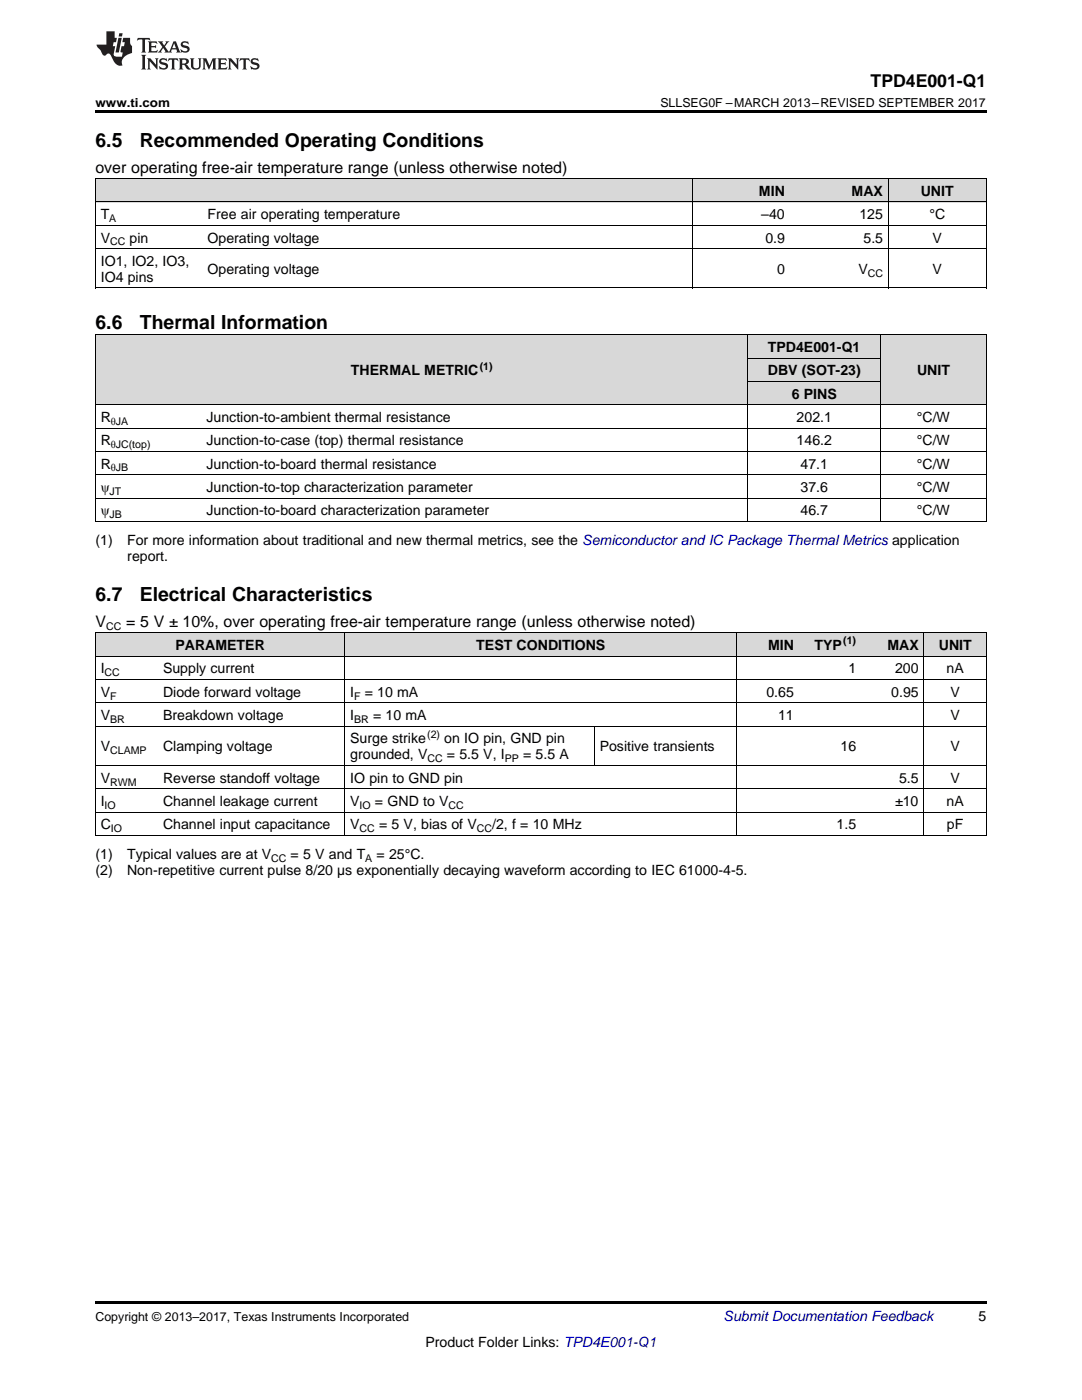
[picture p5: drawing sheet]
<svg xmlns="http://www.w3.org/2000/svg" width="216mm" height="279mm" viewBox="0 0 216 279" stroke-linecap="round" stroke-linejoin="round" font-family="sans-serif">
<defs><g id="words">
<g font-size="3.9">
<text x="19" y="29.3">6.5</text>
<text x="27.9" y="29.3">Recommended Operating Conditions</text>
<text x="19" y="65.6">6.6</text>
<text x="27.9" y="65.6">Thermal Information</text>
<text x="19" y="119.9">6.7</text>
<text x="27.9" y="119.9">Electrical Characteristics</text>
</g>
<text font-size="3.5" x="173.7" y="17.3">TPD4E001-Q1</text>
<g font-size="3.2">
<text x="19" y="34.4">over operating free-air temperature range (unless otherwise noted)</text>
<text x="19" y="125.1">V</text>
<text x="25.2" y="125.1">= 5 V ± 10%, over operating free-air temperature range (unless otherwise noted)</text>
</g>
<g font-size="2.8">
<text x="151.4" y="39.1">MIN</text>
<text x="169.9" y="39.1">MAX</text>
<text x="183.7" y="39.1">UNIT</text>
<text x="20.1" y="43.7">T</text>
<text x="41.4" y="43.7">Free air operating temperature</text>
<text x="151.9" y="43.7">–40</text>
<text x="171.5" y="43.7">125</text>
<text x="185.5" y="43.7">°C</text>
<text x="20.1" y="48.4">V</text>
<text x="20.1" y="53.1">IO1, IO2, IO3,</text>
<text x="25.9" y="48.4">pin</text>
<text x="41.4" y="48.4">Operating voltage</text>
<text x="152.7" y="48.4">0.9</text>
<text x="172.3" y="48.4">5.5</text>
<text x="186.1" y="48.4">V</text>
<text x="20.1" y="56.2">IO4 pins</text>
<text x="41.4" y="54.6">Operating voltage</text>
<text x="155" y="54.6">0</text>
<text x="171.3" y="54.6">V</text>
<text x="186.1" y="54.6">V</text>
<text x="153.2" y="70.2">TPD4E001-Q1</text>
<text x="70" y="74.9">THERMAL METRIC</text>
<text x="153.2" y="74.9">DBV (SOT-23)</text>
<text x="183" y="74.9">UNIT</text>
<text x="158" y="79.6">6 PINS</text>
<text x="20.1" y="84.2">R</text>
<text x="20.1" y="88.9">R</text>
<text x="41.2" y="84.2">Junction-to-ambient thermal resistance</text>
<text x="41.2" y="88.9">Junction-to-case (top) thermal resistance</text>
<text x="159" y="84.2">202.1</text>
<text x="159" y="88.9">146.2</text>
<text x="183" y="84.2">°C/W</text>
<text x="183" y="88.9">°C/W</text>
<text x="20.1" y="93.5">R</text>
<text x="41.2" y="93.5">Junction-to-board thermal resistance</text>
<text x="159.7" y="93.5">47.1</text>
<text x="183" y="93.5">°C/W</text>
<text x="20.1" y="98.2">ψ</text>
<text x="41.2" y="98.2">Junction-to-top characterization parameter</text>
<text x="159.7" y="98.2">37.6</text>
<text x="183" y="98.2">°C/W</text>
<text x="20.1" y="102.8">ψ</text>
<text x="41.2" y="102.8">Junction-to-board characterization parameter</text>
<text x="159.7" y="102.8">46.7</text>
<text x="183" y="102.8">°C/W</text>
<text x="19" y="108.7">(1)</text>
<text x="25.4" y="108.7">For more information about traditional and new thermal metrics, see the Semiconductor and IC Package Thermal Metrics application</text>
<text x="25.4" y="111.9">report.</text>
<text x="35" y="129.8">PARAMETER</text>
<text x="95" y="129.8">TEST CONDITIONS</text>
<text x="153.2" y="129.8">MIN</text>
<text x="162.5" y="129.8">TYP</text>
<text x="177.1" y="129.8">MAX</text>
<text x="187.3" y="129.8">UNIT</text>
<text x="20.1" y="134.4">I</text>
<text x="32.5" y="134.4">Supply current</text>
<text x="169.3" y="134.4">1</text>
<text x="178.6" y="134.4">200</text>
<text x="188.9" y="134.4">nA</text>
<text x="20.1" y="139.1">V</text>
<text x="20.1" y="143.7">V</text>
<text x="32.5" y="139.1">Diode forward voltage</text>
<text x="32.5" y="143.7">Breakdown voltage</text>
<text x="69.9" y="139.1">I</text>
<text x="69.9" y="143.7">I</text>
<text x="72.8" y="139.1">= 10 mA</text>
<text x="74.4" y="143.7">= 10 mA</text>
<text x="152.9" y="139.1">0.65</text>
<text x="155.3" y="143.7">11</text>
<text x="177.8" y="139.1">0.95</text>
<text x="189.7" y="139.1">V</text>
<text x="189.7" y="143.7">V</text>
<text x="20.1" y="150">V</text>
<text x="32.5" y="150">Clamping voltage</text>
<text x="69.9" y="148.4">Surge strike</text>
<text x="88.7" y="148.4">on IO pin, GND pin</text>
<text x="119.7" y="150">Positive transients</text>
<text x="167.7" y="150">16</text>
<text x="189.7" y="150">V</text>
<text x="69.9" y="151.6">grounded, V</text>
<text x="89.2" y="151.6">= 5.5 V, I</text>
<text x="104.4" y="151.6">= 5.5 A</text>
<text x="20.1" y="156.2">V</text>
<text x="20.1" y="160.9">I</text>
<text x="32.5" y="156.2">Reverse standoff voltage</text>
<text x="32.5" y="160.9">Channel leakage current</text>
<text x="69.9" y="156.2">IO pin to GND pin</text>
<text x="69.9" y="160.9">V</text>
<text x="74.8" y="160.9">= GND to V</text>
<text x="178.6" y="160.9">±10</text>
<text x="179.4" y="156.2">5.5</text>
<text x="188.9" y="160.9">nA</text>
<text x="189.7" y="156.2">V</text>
<text x="20.1" y="165.5">C</text>
<text x="32.5" y="165.5">Channel input capacitance</text>
<text x="69.9" y="165.5">V</text>
<text x="75.6" y="165.5">= 5 V, bias of V</text>
<text x="98.2" y="165.5">/2, f = 10 MHz</text>
<text x="166.9" y="165.5">1.5</text>
<text x="188.9" y="165.5">pF</text>
<text x="19" y="171.4">(1)</text>
<text x="25.4" y="171.4">Typical values are at V</text>
<text x="58" y="171.4">= 5 V and T</text>
<text x="75.1" y="171.4">= 25°C.</text>
<text x="19" y="174.6">(2)</text>
<text x="25.4" y="174.6">Non-repetitive current pulse 8/20 µs exponentially decaying waveform according to IEC 61000-4-5.</text>
<text x="195.3" y="263.6">5</text>
<text x="84.9" y="268.9">Product Folder Links: TPD4E001-Q1</text>
</g>
<text font-size="2.8" fill="#0000c8" x="144.4" y="263.6">Submit Documentation Feedback</text>
<g font-size="2.5">
<text x="19" y="21.4">www.ti.com</text>
<text x="131.8" y="21.4">SLLSEG0F –MARCH 2013–REVISED SEPTEMBER 2017</text>
<text x="19" y="263.6">Copyright © 2013–2017, Texas Instruments Incorporated</text>
</g>
<g font-size="2.1">
<text x="21.8" y="44.3">A</text>
<text x="22" y="49">CC</text>
<text x="173.1" y="55.2">CC</text>
<text x="95.7" y="73.8">(1)</text>
<text x="22.1" y="84.8">θJA</text>
<text x="22.1" y="89.4">θJC(top)</text>
<text x="22.1" y="94.1">θJB</text>
<text x="21.9" y="98.7">JT</text>
<text x="21.9" y="103.4">JB</text>
<text x="21.2" y="125.7">CC</text>
<text x="168.3" y="128.6">(1)</text>
<text x="20.9" y="135">CC</text>
<text x="22" y="139.6">F</text>
<text x="70.7" y="139.6">F</text>
<text x="22" y="144.3">BR</text>
<text x="70.7" y="144.3">BR</text>
<text x="85.2" y="147.2">(2)</text>
<text x="22" y="150.5">CLAMP</text>
<text x="85.3" y="152.1">CC</text>
<text x="100.7" y="152.1">PP</text>
<text x="20.9" y="161.4">IO</text>
<text x="22" y="156.8">RWM</text>
<text x="71.8" y="161.4">IO</text>
<text x="89.5" y="161.4">CC</text>
<text x="22.1" y="166.1">IO</text>
<text x="71.8" y="166.1">CC</text>
<text x="95.1" y="166.1">CC</text>
<text x="54.1" y="171.9">CC</text>
<text x="72.9" y="171.9">A</text>
</g>
</g></defs>
<g fill="#d8d8d8">
<path d="M19 126.4h12.5v4.6h-12.5z"/>
<path d="M31.5 126.4h37.3v4.6h-37.3z"/>
<path d="M68.8 126.4h49.8v4.6h-49.8z"/>
<path d="M118.6 126.4h28.4v4.6h-28.4z"/>
<path d="M147 126.4h12.5v4.6h-12.5z"/>
<path d="M159.5 126.4h12.4v4.6h-12.4z"/>
<path d="M171.9 126.4h12.5v4.6h-12.5z"/>
<path d="M184.4 126.4h12.4v4.6h-12.4z"/>
<path d="M19 66.9h21.1v13.9h-21.1z"/>
<path d="M40.1 66.9h109.2v13.9h-109.2z"/>
<path d="M175.7 66.9h21.1v13.9h-21.1z"/>
<path d="M149.3 76.2h26.4v4.6h-26.4z"/>
<path d="M149.3 71.5h26.4v4.7h-26.4z"/>
<path d="M149.3 66.9h26.4v4.6h-26.4z"/>
<path d="M19 35.7h21.4v4.7h-21.4z"/>
<path d="M40.4 35.7h97.7v4.7h-97.7z"/>
<path d="M138.1 35.7h19.6v4.7h-19.6z"/>
<path d="M157.7 35.7h19.6v4.7h-19.6z"/>
<path d="M177.3 35.7h19.5v4.7h-19.5z"/>
</g>
<g fill="#000">
<path d="M19 22h177.8v.5h-177.8zM19 57.5h.2zM138 57.5h.1zM177.2 57.5h.1zM196.7 57.5h.1zM19 104.1h.2zM149.2 104.1h.1zM175.6 104.1h.1zM196.7 104.1h.1zM19 166.8h.2zM68.7 166.8h.1zM118.5 166.8h.1z"/>
<path d="M146.9 166.8h.1zM159.4 166.8h.1zM171.8 166.8h.1zM184.3 166.8h.1zM196.7 166.8h.1zM19 259.7h177.8v.5h-177.8z"/>
</g>
<g fill="none" stroke="#000" stroke-width=".2">
<path d="M19 35.6l177.8 .1v21.8M19.1 35.7v21.8M138.1 35.7v21.8M177.2 35.7v21.8M19 57.4h177.8M19 49.6h177.8M19 45h177.8M19 40.3h177.8M19 66.8h177.8M19.1 66.8v37.3M149.2 66.8v37.3M149.3 76.1h26.4"/>
<path d="M149.3 71.5h26.4M175.7 66.8v37.3M196.8 66.8v37.3M19 99.4h177.8M19 94.7h177.8M19 90.1h177.8M19 85.4h177.8M19 80.8h177.8M19 104.1h177.8M19 126.3h177.8v40.5M19 135.6h177.8M19 131h177.8"/>
<path d="M19.1 126.3v40.5M68.8 126.3v40.5M147 126.3v40.5M184.3 126.3v40.5M19 157.4h177.8M19 152.8h177.8M19 144.9h177.8M19 140.3h177.8M118.6 145v7.8M19 166.7h177.8M19 162.1h177.8"/>
</g>
<g fill="#231f20">
<path d="M27.5 7.6l-.1 .5 .4-.2h.6v.1v2.1l-.2 .4h1l-.3-.4v-2.1l.1-.1h.5l.5 .2-.2-.5zM29.5 8.3l.2 .3v1.5l-.2 .4h1.8l.2-.6a1.04 1.04 0 0 1-1.3 .2v-.7h.6l.3 .2v-.6l-.3 .2h-.6v-.6l.8-.1 .4 .3-.2-.5zM31.5 8.3l.9 1.1-.9 1.1h.8l-.2-.2 .5-.7 .4 .7-.2 .2h1.5l-.1-.2 .1-.4h.9l.1 .4-.2 .2h1l-.3-.3-.7-1.9h-.5l-.9 2-.8-1 .9-1h-.8l.1 .3-.3 .5-.4-.6 .2-.2zM34.7 8.6l.4 1h-.7zM36.3 8.4a.63 .63 0 0 0-.2 .7 .63 .63 0 0 0 .6 .4l.6 .2 .1 .2a.75 .75 0 0 1-.7 .4 .75 .75 0 0 1-.6-.5l.1 .7 .1-.1a1.11 1.11 0 0 0 1.5-.6 1.13 1.13 0 0 0-1.2-.8l-.1-.4a1.04 1.04 0 0 1 1.2 .2l-.2-.5-.1 .1-.5-.2zM28.2 10.9l.2 .4v2.2l-.2 .4h1l-.3-.4v-2.2l.3-.4zM29.3 11.6l.3 .4v1.5l-.3 .4h.8l-.2-.4v-1.3l1.5 1.7v-1.9l.2-.4h-.7l.2 .4v.9l-1.1-1.3zM32 11.8a.62 .62 0 0 0-.2 .7 .62 .62 0 0 0 .6 .4l.6 .1 .1 .3a.76 .76 0 0 1-.7 .3 .76 .76 0 0 1-.6-.4l.1 .7 .1-.1a1.11 1.11 0 0 0 1.5-.6 1.13 1.13 0 0 0-1.2-.8l-.1-.4a1.04 1.04 0 0 1 1.2 .2l-.2-.6-.1 .1-.5-.1zM33.7 11.6l-.2 .6a.61 .61 0 0 1 .8-.3v1.6l-.2 .4h.9l-.2-.4v-1.6a.63 .63 0 0 1 .8 .3l-.2-.6zM35.6 11.6l.3 .4v1.5l-.3 .4h1l-.2-.2v-.8l.5 .2a.76 .76 0 0 0 1.2 .7l-1-1a.58 .58 0 0 0 .6-.5 .58 .58 0 0 0-.5-.6zM36.4 11.9h.1a.45 .45 0 0 1 .5 .1 .45 .45 0 0 1 .1 .5l-.7 .2zM37.9 11.6l.2 .2a2.17 2.17 0 0 0 .3 1.9 .99 .99 0 0 0 1.6-.6v-1.1l.2-.4h-.7l.2 .2a1.92 1.92 0 0 1-.2 1.8 .6 .6 0 0 1-.9-.5v-1.1l.2-.4zM40.4 11.6l.2 .4v1.5l-.2 .4h.7l-.2-.4v-1.4l.8 1.8 .8-1.8v1.4l-.2 .4h.9l-.2-.4v-1.5l.2-.4h-.8l-.6 1.5-.6-1.5zM43.4 11.6l.2 .4v1.5l-.2 .4h1.8l.2-.6a1.04 1.04 0 0 1-1.3 .1v-.6h.5l.4 .2v-.6l-.4 .2h-.5v-.7h.8l.3 .3-.1-.6zM45.5 11.6l.2 .4v1.5l-.2 .4h.7l-.2-.4v-1.3l1.5 1.7v-1.9l.2-.4h-.7l.2 .4v.9l-1.1-1.3zM47.9 11.6l-.1 .6a.61 .61 0 0 1 .8-.3v1.6l-.3 .4h1l-.3-.4 .1-1.6a.63 .63 0 0 1 .7 .3l-.1-.6zM50.2 11.8a.62 .62 0 0 0-.2 .7 .62 .62 0 0 0 .6 .4l.6 .1 .2 .3a.76 .76 0 0 1-.8 .3 .76 .76 0 0 1-.6-.4l.1 .7 .2-.1a1.11 1.11 0 0 0 1.5-.6 1.13 1.13 0 0 0-1.3-.8l-.1-.4a1.04 1.04 0 0 1 1.2 .2l-.1-.6-.2 .1-.5-.1z"/>
<path d="M21.2 6.3v2.6h-1.9l.1 .4 .7 .9a.91 .91 0 0 0 1 .8 .56 .56 0 0 1 .5-.3 .56 .56 0 0 1 .5 .3l.4 .8a1.53 1.53 0 0 0 1.9 1.2 1.54 1.54 0 0 1 1-2.1l.9-.3v-1.4a1.52 1.52 0 0 1-.3-1.6h-1.4l-.2 .8h.5l-.2 .8h-.4l-.2 1v.2l.4 .1-.2 .8a1.93 1.93 0 0 1-1.6-.3l.3-1.8h-.5l.2-.8h.4l.2-.8h-.4v-1.3zM23.6 7.6l-.6 2.9h.7l.6-2.9zM23.8 6.6l-.1 .7h.6l.2-.7z"/>
</g>
<use href="#words"/>
</svg>
